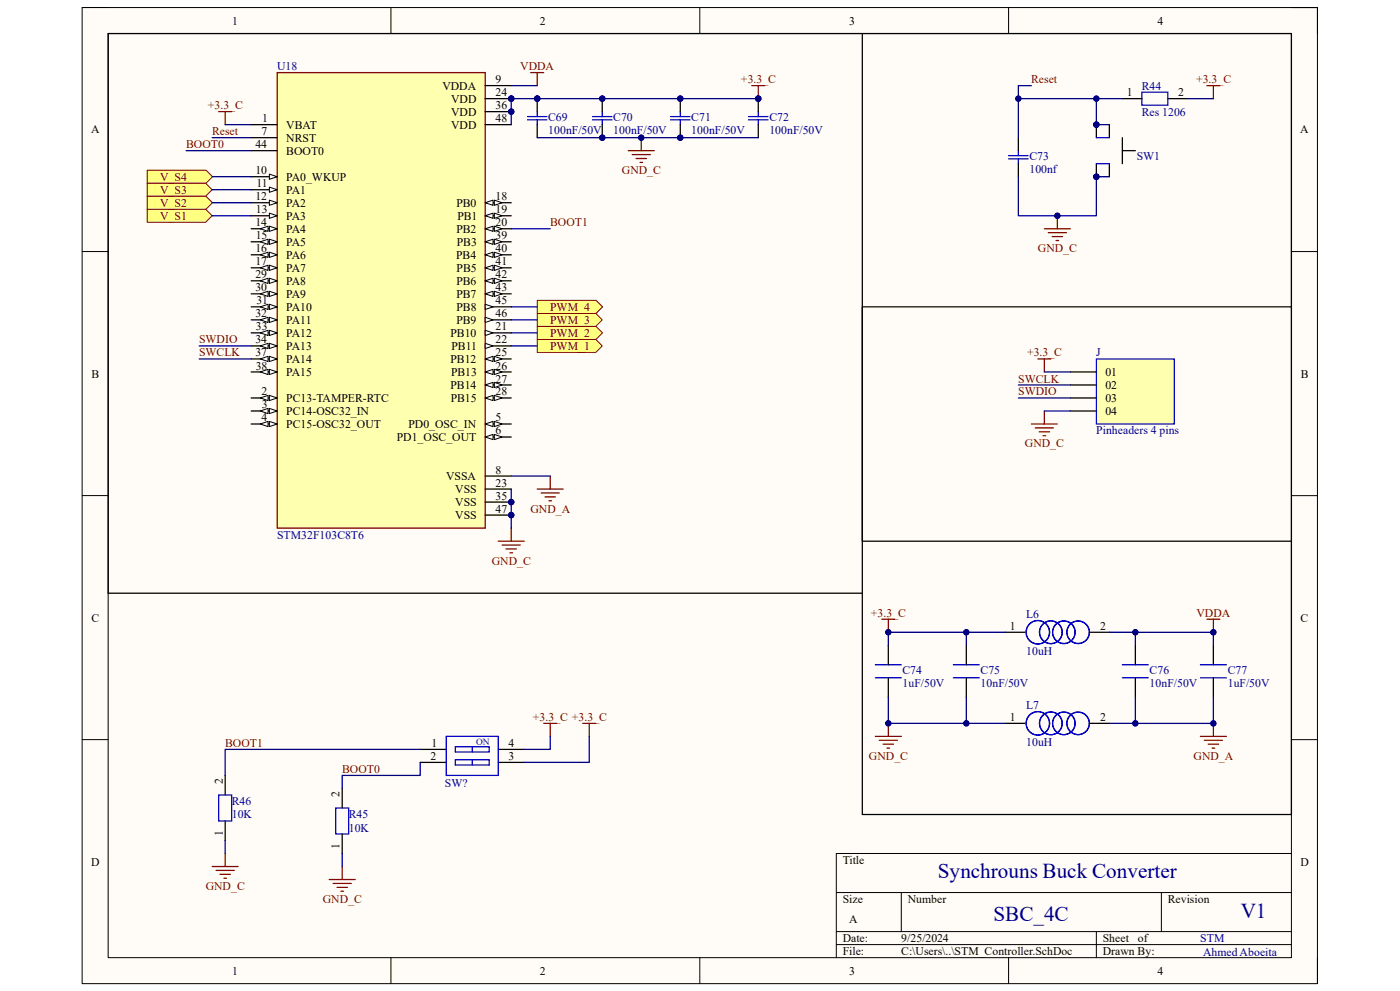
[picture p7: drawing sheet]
<svg xmlns="http://www.w3.org/2000/svg" width="420mm" height="297mm" viewBox="0 0 420 297" stroke-linecap="round" stroke-linejoin="round" font-family="sans-serif">
<defs><g id="words">
<g font-size="6.3" fill="#000080">
<text x="281.3" y="263">Synchrouns Buck Converter</text>
<text x="298.1" y="275.9">SBC_4C</text>
<text x="372.2" y="275.1">V1</text>
</g>
<g font-size="3.5">
<text x="69.6" y="7.4">1</text>
<text x="162" y="7.4">2</text>
<text x="254.8" y="7.4">3</text>
<text x="347.3" y="7.4">4</text>
<text x="132.7" y="26.8">VDDA</text>
<text x="148.7" y="24.9">9</text>
<text x="148.7" y="28.8">24</text>
<text x="338.1" y="28.8">1</text>
<text x="353.5" y="28.8">2</text>
<text x="135.3" y="30.8">VDD</text>
<text x="135.3" y="34.7">VDD</text>
<text x="148.7" y="32.7">36</text>
<text x="27.3" y="40">A</text>
<text x="78.4" y="40.5">7</text>
<text x="78.7" y="36.6">1</text>
<text x="85.9" y="38.6">VBAT</text>
<text x="135.3" y="38.6">VDD</text>
<text x="148.7" y="36.6">48</text>
<text x="390.1" y="40">A</text>
<text x="76.6" y="44.4">44</text>
<text x="85.9" y="42.5">NRST</text>
<text x="85.9" y="46.4">BOOT0</text>
<text x="76.6" y="52.2">10</text>
<text x="76.9" y="56.1">11</text>
<text x="85.9" y="54.1">PA0_WKUP</text>
<text x="85.9" y="58.1">PA1</text>
<text x="76.7" y="60">12</text>
<text x="76.8" y="63.9">13</text>
<text x="85.9" y="62">PA2</text>
<text x="85.9" y="65.9">PA3</text>
<text x="136.9" y="62">PB0</text>
<text x="137.2" y="65.9">PB1</text>
<text x="148.7" y="60">18</text>
<text x="148.7" y="63.9">19</text>
<text x="76.6" y="67.8">14</text>
<text x="76.8" y="71.7">15</text>
<text x="85.9" y="69.8">PA4</text>
<text x="136.9" y="69.8">PB2</text>
<text x="148.7" y="67.8">20</text>
<text x="148.7" y="71.7">39</text>
<text x="76.6" y="75.6">16</text>
<text x="85.9" y="73.7">PA5</text>
<text x="85.9" y="77.6">PA6</text>
<text x="136.9" y="77.6">PB4</text>
<text x="137" y="73.7">PB3</text>
<text x="148.7" y="75.6">40</text>
<text x="76.7" y="79.5">17</text>
<text x="76.7" y="83.4">29</text>
<text x="85.9" y="81.4">PA7</text>
<text x="137" y="81.4">PB5</text>
<text x="148.7" y="79.5">41</text>
<text x="148.7" y="83.4">42</text>
<text x="76.6" y="87.3">30</text>
<text x="85.9" y="85.4">PA8</text>
<text x="85.9" y="89.3">PA9</text>
<text x="136.9" y="85.4">PB6</text>
<text x="136.9" y="89.3">PB7</text>
<text x="148.7" y="87.3">43</text>
<text x="76.7" y="95.1">32</text>
<text x="76.9" y="91.2">31</text>
<text x="85.9" y="93.2">PA10</text>
<text x="136.9" y="93.2">PB8</text>
<text x="148.7" y="91.2">45</text>
<text x="148.7" y="95.1">46</text>
<text x="76.8" y="99">33</text>
<text x="85.9" y="97.1">PA11</text>
<text x="85.9" y="101">PA12</text>
<text x="135.1" y="101">PB10</text>
<text x="136.9" y="97.1">PB9</text>
<text x="148.7" y="99">21</text>
<text x="76.6" y="102.9">34</text>
<text x="76.7" y="106.8">37</text>
<text x="85.9" y="104.9">PA13</text>
<text x="135.4" y="104.9">PB11</text>
<text x="148.7" y="102.9">22</text>
<text x="148.7" y="106.8">25</text>
<text x="27.5" y="113.2">B</text>
<text x="76.7" y="110.7">38</text>
<text x="85.9" y="108.8">PA14</text>
<text x="85.9" y="112.7">PA15</text>
<text x="135.1" y="108.8">PB12</text>
<text x="135.3" y="112.7">PB13</text>
<text x="148.7" y="110.7">26</text>
<text x="331.6" y="112.7">01</text>
<text x="390.2" y="113.2">B</text>
<text x="78.4" y="118.5">2</text>
<text x="135.1" y="116.6">PB14</text>
<text x="148.7" y="114.6">27</text>
<text x="148.7" y="118.5">28</text>
<text x="331.6" y="116.6">02</text>
<text x="78.6" y="122.4">3</text>
<text x="85.9" y="120.5">PC13-TAMPER-RTC</text>
<text x="85.9" y="124.4">PC14-OSC32_IN</text>
<text x="135.2" y="120.5">PB15</text>
<text x="331.6" y="120.5">03</text>
<text x="331.6" y="124.4">04</text>
<text x="78.4" y="126.3">4</text>
<text x="85.9" y="128.3">PC15-OSC32_OUT</text>
<text x="122.5" y="128.3">PD0_OSC_IN</text>
<text x="148.7" y="126.3">5</text>
<text x="148.7" y="130.2">6</text>
<text x="119" y="132.2">PD1_OSC_OUT</text>
<text x="133.9" y="143.9">VSSA</text>
<text x="148.7" y="141.9">8</text>
<text x="136.6" y="147.8">VSS</text>
<text x="148.7" y="145.8">23</text>
<text x="148.7" y="149.7">35</text>
<text x="136.6" y="151.7">VSS</text>
<text x="136.6" y="155.6">VSS</text>
<text x="148.7" y="153.6">47</text>
<text x="27.4" y="186.3">C</text>
<text x="303" y="188.7">1</text>
<text x="330.1" y="188.7">2</text>
<text x="390.2" y="186.3">C</text>
<text x="303" y="216">1</text>
<text x="330.1" y="216">2</text>
<text x="129.1" y="227.8">2</text>
<text x="129.4" y="223.9">1</text>
<text x="152.6" y="227.8">3</text>
<text x="152.6" y="223.9">4</text>
<text x="66.8" y="235.1" transform="rotate(-90 66.8 235.1)">2</text>
<text x="101.9" y="239" transform="rotate(-90 101.9 239)">2</text>
<text x="66.8" y="250.5" transform="rotate(-90 66.8 250.5)">1</text>
<text x="101.9" y="254.4" transform="rotate(-90 101.9 254.4)">1</text>
<text x="27.3" y="259.5">D</text>
<text x="252.8" y="259">Title</text>
<text x="390.1" y="259.5">D</text>
<text x="252.8" y="270.6">Size</text>
<text x="272.3" y="270.6">Number</text>
<text x="350.4" y="270.6">Revision</text>
<text x="254.8" y="276.5">A</text>
<text x="252.8" y="282.4">Date:</text>
<text x="252.8" y="286.3">File:</text>
<text x="270.4" y="286.3">C:\Users\..\STM_Controller.SchDoc</text>
<text x="270.4" y="282.4">9/25/2024</text>
<text x="330.8" y="286.3">Drawn By:</text>
<text x="330.8" y="282.4">Sheet</text>
<text x="341.3" y="282.4">of</text>
<text x="69.6" y="292.1">1</text>
<text x="162" y="292.1">2</text>
<text x="254.8" y="292.1">3</text>
<text x="347.3" y="292.1">4</text>
</g>
<g font-size="3.5" fill="#000080">
<text x="83.1" y="21">U18</text>
<text x="342.6" y="26.8">R44</text>
<text x="342.6" y="34.7">Res 1206</text>
<text x="164.5" y="36.2">C69</text>
<text x="164.5" y="40.1">100nF/50V</text>
<text x="184" y="36.2">C70</text>
<text x="184" y="40.1">100nF/50V</text>
<text x="207.4" y="36.2">C71</text>
<text x="207.4" y="40.1">100nF/50V</text>
<text x="230.8" y="36.2">C72</text>
<text x="230.8" y="40.1">100nF/50V</text>
<text x="308.8" y="47.9">C73</text>
<text x="341" y="47.9">SW1</text>
<text x="308.8" y="51.8">100nf</text>
<text x="328.9" y="106.8">J</text>
<text x="328.9" y="130.2">Pinheaders 4 pins</text>
<text x="83.1" y="161.4">STM32F103C8T6</text>
<text x="307.8" y="185.2">L6</text>
<text x="307.8" y="196.2">10uH</text>
<text x="270.8" y="202">C74</text>
<text x="294.2" y="202">C75</text>
<text x="344.9" y="202">C76</text>
<text x="368.3" y="202">C77</text>
<text x="270.8" y="205.9">1uF/50V</text>
<text x="294.2" y="205.9">10nF/50V</text>
<text x="344.9" y="205.9">10nF/50V</text>
<text x="368.3" y="205.9">1uF/50V</text>
<text x="307.8" y="212.5">L7</text>
<text x="307.8" y="223.5">10uH</text>
<text x="133.5" y="235.9">SW?</text>
<text x="69.5" y="241.4">R46</text>
<text x="69.5" y="245.3">10K</text>
<text x="104.6" y="245.3">R45</text>
<text x="104.6" y="249.2">10K</text>
<text x="360.1" y="282.4">STM</text>
<text x="360.9" y="286.6">Ahmed Aboeita</text>
</g>
<g font-size="3.5" fill="#800000">
<text x="156.1" y="21">VDDA</text>
<text x="222.3" y="24.9">+3.3_C</text>
<text x="309.4" y="24.9">Reset</text>
<text x="358.8" y="24.9">+3.3_C</text>
<text x="62.4" y="32.7">+3.3_C</text>
<text x="63.6" y="40.5">Reset</text>
<text x="55.8" y="44.4">BOOT0</text>
<text x="186.6" y="52.2">GND_C</text>
<text x="48" y="58.1">V_S3</text>
<text x="48" y="54.1">V_S4</text>
<text x="48" y="65.9">V_S1</text>
<text x="48" y="62">V_S2</text>
<text x="165.1" y="67.8">BOOT1</text>
<text x="311.4" y="75.6">GND_C</text>
<text x="165.1" y="93.2">PWM_4</text>
<text x="165.1" y="101">PWM_2</text>
<text x="165.1" y="97.1">PWM_3</text>
<text x="59.7" y="102.9">SWDIO</text>
<text x="59.7" y="106.8">SWCLK</text>
<text x="165.1" y="104.9">PWM_1</text>
<text x="308.1" y="106.8">+3.3_C</text>
<text x="305.5" y="118.5">SWDIO</text>
<text x="305.5" y="114.6">SWCLK</text>
<text x="307.5" y="134.1">GND_C</text>
<text x="159.1" y="153.6">GND_A</text>
<text x="147.5" y="169.2">GND_C</text>
<text x="261.3" y="184.8">+3.3_C</text>
<text x="358.9" y="184.8">VDDA</text>
<text x="159.9" y="216">+3.3_C +3.3_C</text>
<text x="67.6" y="223.9">BOOT1</text>
<text x="260.7" y="227.8">GND_C</text>
<text x="358.1" y="227.8">GND_A</text>
<text x="102.7" y="231.6">BOOT0</text>
<text x="61.7" y="266.7">GND_C</text>
<text x="96.9" y="270.6">GND_C</text>
</g>
<text font-size="2.8" fill="#0000bf" x="142.8" y="223.2">ON</text>
</g></defs>
<path d="M24.6 2.3h370.6v292.5h-370.6z" fill-rule="evenodd" fill="#fffcf8"/>
<path d="M24.6 2.3h370.6v292.5h-370.6z" fill="none" stroke="#000" stroke-width=".3"/>
<path d="M32.4 10.1h355v276.9h-355z" fill-rule="evenodd" fill="#fffcf8"/>
<g fill="none" stroke="#000" stroke-width=".3">
<path d="M24.6 2.3h7.8M32.4 10.1h355v276.9h-355zM117.3 2.3v7.8M209.9 2.3v7.8M302.6 2.3v7.8M387.4 2.3h7.8v7.8M24.6 75.4h7.8M387.4 75.4h7.8M24.6 148.5h7.8M387.4 148.5h7.8M24.6 221.7h7.8M387.4 221.7h7.8"/>
<path d="M387.4 255.8h-136.5v31.2M250.9 267.5h136.5M250.9 279.2h136.5M270.4 267.5v11.7M328.9 279.2v7.8M348.4 267.5v11.7M117.3 287v7.8M209.9 287v7.8M250.9 283.1h136.5M302.6 287v7.8M395.2 287v7.8"/>
</g>
<circle cx="153.4" cy="29.6" r=".78" fill="#000080"/>
<circle cx="153.4" cy="29.6" r=".78" fill="none" stroke="#000080" stroke-width=".3"/>
<circle cx="153.4" cy="33.5" r=".78" fill="#000080"/>
<circle cx="153.4" cy="33.5" r=".78" fill="none" stroke="#000080" stroke-width=".3"/>
<circle cx="153.4" cy="150.5" r=".78" fill="#000080"/>
<circle cx="153.4" cy="150.5" r=".78" fill="none" stroke="#000080" stroke-width=".3"/>
<circle cx="153.4" cy="154.4" r=".78" fill="#000080"/>
<circle cx="153.4" cy="154.4" r=".78" fill="none" stroke="#000080" stroke-width=".3"/>
<path d="M83.2 21.8h62.4v136.5h-62.4z" fill-rule="evenodd" fill="#ffffb0"/>
<path d="M83.2 21.8h62.4v136.5h-62.4z" fill="none" stroke="#800000" stroke-width=".38"/>
<path d="M75.3 37.4h7.9M75.3 41.3h7.9M75.3 45.2h7.9M75.3 53h7.9" fill="none" stroke="#000" stroke-width=".38"/>
<path d="M80.8 52.2l2.4 .8-2.4 .7z" fill="#f8fcff"/>
<path d="M80.8 52.2l2.4 .8-2.4 .7z" fill="none" stroke="#000" stroke-width=".3"/>
<path d="M75.3 56.9h7.9" fill="none" stroke="#000" stroke-width=".38"/>
<path d="M80.8 56.1l2.4 .8-2.4 .7z" fill="#f8fcff"/>
<path d="M80.8 56.1l2.4 .8-2.4 .7z" fill="none" stroke="#000" stroke-width=".3"/>
<path d="M75.3 60.8h7.9" fill="none" stroke="#000" stroke-width=".38"/>
<path d="M80.8 60l2.4 .8-2.4 .7z" fill="#f8fcff"/>
<path d="M80.8 60l2.4 .8-2.4 .7z" fill="none" stroke="#000" stroke-width=".3"/>
<path d="M75.3 64.7h7.9" fill="none" stroke="#000" stroke-width=".38"/>
<path d="M80.8 63.9l2.4 .8-2.4 .7z" fill="#f8fcff"/>
<path d="M80.8 63.9l2.4 .8-2.4 .7z" fill="none" stroke="#000" stroke-width=".3"/>
<path d="M75.3 68.6h7.9" fill="none" stroke="#000" stroke-width=".38"/>
<path d="M80.8 67.8l2.4 .8-2.4 .7z" fill="#f8fcff"/>
<path d="M80.8 67.8l2.4 .8-2.4 .7z" fill="none" stroke="#000" stroke-width=".3"/>
<path d="M78.1 68.6l2.3-.8v1.5z" fill="#f8fcff"/>
<path d="M78.1 68.6l2.3-.8v1.5z" fill="none" stroke="#000" stroke-width=".3"/>
<path d="M75.3 72.5h7.9" fill="none" stroke="#000" stroke-width=".38"/>
<path d="M80.8 71.7l2.4 .8-2.4 .7z" fill="#f8fcff"/>
<path d="M80.8 71.7l2.4 .8-2.4 .7z" fill="none" stroke="#000" stroke-width=".3"/>
<path d="M78.1 72.5l2.3-.8v1.5z" fill="#f8fcff"/>
<path d="M78.1 72.5l2.3-.8v1.5z" fill="none" stroke="#000" stroke-width=".3"/>
<path d="M75.3 76.4h7.9" fill="none" stroke="#000" stroke-width=".38"/>
<path d="M80.8 75.6l2.4 .8-2.4 .7z" fill="#f8fcff"/>
<path d="M80.8 75.6l2.4 .8-2.4 .7z" fill="none" stroke="#000" stroke-width=".3"/>
<path d="M78.1 76.4l2.3-.8v1.5z" fill="#f8fcff"/>
<path d="M78.1 76.4l2.3-.8v1.5z" fill="none" stroke="#000" stroke-width=".3"/>
<path d="M75.3 80.3h7.9" fill="none" stroke="#000" stroke-width=".38"/>
<path d="M80.8 79.5l2.4 .8-2.4 .7z" fill="#f8fcff"/>
<path d="M80.8 79.5l2.4 .8-2.4 .7z" fill="none" stroke="#000" stroke-width=".3"/>
<path d="M78.1 80.3l2.3-.8v1.5z" fill="#f8fcff"/>
<path d="M78.1 80.3l2.3-.8v1.5z" fill="none" stroke="#000" stroke-width=".3"/>
<path d="M75.3 84.2h7.9" fill="none" stroke="#000" stroke-width=".38"/>
<path d="M80.8 83.4l2.4 .8-2.4 .7z" fill="#f8fcff"/>
<path d="M80.8 83.4l2.4 .8-2.4 .7z" fill="none" stroke="#000" stroke-width=".3"/>
<path d="M78.1 84.2l2.3-.8v1.5z" fill="#f8fcff"/>
<path d="M78.1 84.2l2.3-.8v1.5z" fill="none" stroke="#000" stroke-width=".3"/>
<path d="M75.3 88.1h7.9" fill="none" stroke="#000" stroke-width=".38"/>
<path d="M80.8 87.3l2.4 .8-2.4 .7z" fill="#f8fcff"/>
<path d="M80.8 87.3l2.4 .8-2.4 .7z" fill="none" stroke="#000" stroke-width=".3"/>
<path d="M78.1 88.1l2.3-.8v1.5z" fill="#f8fcff"/>
<path d="M78.1 88.1l2.3-.8v1.5z" fill="none" stroke="#000" stroke-width=".3"/>
<path d="M75.3 92h7.9" fill="none" stroke="#000" stroke-width=".38"/>
<path d="M80.8 91.2l2.4 .8-2.4 .8z" fill="#f8fcff"/>
<path d="M80.8 91.2l2.4 .8-2.4 .8z" fill="none" stroke="#000" stroke-width=".3"/>
<path d="M78.1 92l2.3-.8v1.6z" fill="#f8fcff"/>
<path d="M78.1 92l2.3-.8v1.6z" fill="none" stroke="#000" stroke-width=".3"/>
<path d="M75.3 95.9h7.9" fill="none" stroke="#000" stroke-width=".38"/>
<path d="M80.8 95.1l2.4 .8-2.4 .8z" fill="#f8fcff"/>
<path d="M80.8 95.1l2.4 .8-2.4 .8z" fill="none" stroke="#000" stroke-width=".3"/>
<path d="M78.1 95.9l2.3-.8v1.6z" fill="#f8fcff"/>
<path d="M78.1 95.9l2.3-.8v1.6z" fill="none" stroke="#000" stroke-width=".3"/>
<path d="M75.3 99.8h7.9" fill="none" stroke="#000" stroke-width=".38"/>
<path d="M80.8 99l2.4 .8-2.4 .8z" fill="#f8fcff"/>
<path d="M80.8 99l2.4 .8-2.4 .8z" fill="none" stroke="#000" stroke-width=".3"/>
<path d="M78.1 99.8l2.3-.8v1.6z" fill="#f8fcff"/>
<path d="M78.1 99.8l2.3-.8v1.6z" fill="none" stroke="#000" stroke-width=".3"/>
<path d="M75.3 103.7h7.9" fill="none" stroke="#000" stroke-width=".38"/>
<path d="M80.8 102.9l2.4 .8-2.4 .8z" fill="#f8fcff"/>
<path d="M80.8 102.9l2.4 .8-2.4 .8z" fill="none" stroke="#000" stroke-width=".3"/>
<path d="M78.1 103.7l2.3-.8v1.6z" fill="#f8fcff"/>
<path d="M78.1 103.7l2.3-.8v1.6z" fill="none" stroke="#000" stroke-width=".3"/>
<path d="M75.3 107.6h7.9" fill="none" stroke="#000" stroke-width=".38"/>
<path d="M80.8 106.8l2.4 .8-2.4 .8z" fill="#f8fcff"/>
<path d="M80.8 106.8l2.4 .8-2.4 .8z" fill="none" stroke="#000" stroke-width=".3"/>
<path d="M78.1 107.6l2.3-.8v1.6z" fill="#f8fcff"/>
<path d="M78.1 107.6l2.3-.8v1.6z" fill="none" stroke="#000" stroke-width=".3"/>
<path d="M75.3 111.5h7.9" fill="none" stroke="#000" stroke-width=".38"/>
<path d="M80.8 110.7l2.4 .8-2.4 .8z" fill="#f8fcff"/>
<path d="M80.8 110.7l2.4 .8-2.4 .8z" fill="none" stroke="#000" stroke-width=".3"/>
<path d="M78.1 111.5l2.3-.8v1.6z" fill="#f8fcff"/>
<path d="M78.1 111.5l2.3-.8v1.6z" fill="none" stroke="#000" stroke-width=".3"/>
<path d="M75.3 119.3h7.9" fill="none" stroke="#000" stroke-width=".38"/>
<path d="M80.8 118.5l2.4 .8-2.4 .8z" fill="#f8fcff"/>
<path d="M80.8 118.5l2.4 .8-2.4 .8z" fill="none" stroke="#000" stroke-width=".3"/>
<path d="M78.1 119.3l2.3-.8v1.6z" fill="#f8fcff"/>
<path d="M78.1 119.3l2.3-.8v1.6z" fill="none" stroke="#000" stroke-width=".3"/>
<path d="M75.3 123.2h7.9" fill="none" stroke="#000" stroke-width=".38"/>
<path d="M80.8 122.4l2.4 .8-2.4 .8z" fill="#f8fcff"/>
<path d="M80.8 122.4l2.4 .8-2.4 .8z" fill="none" stroke="#000" stroke-width=".3"/>
<path d="M78.1 123.2l2.3-.8v1.6z" fill="#f8fcff"/>
<path d="M78.1 123.2l2.3-.8v1.6z" fill="none" stroke="#000" stroke-width=".3"/>
<path d="M75.3 127.1h7.9" fill="none" stroke="#000" stroke-width=".38"/>
<path d="M80.8 126.3l2.4 .8-2.4 .8z" fill="#f8fcff"/>
<path d="M80.8 126.3l2.4 .8-2.4 .8z" fill="none" stroke="#000" stroke-width=".3"/>
<path d="M78.1 127.1l2.3-.8v1.6z" fill="#f8fcff"/>
<path d="M78.1 127.1l2.3-.8v1.6z" fill="none" stroke="#000" stroke-width=".3"/>
<path d="M145.6 25.7h7.8M145.6 29.6h7.8" fill="none" stroke="#000" stroke-width=".38"/>
<circle cx="153.4" cy="29.6" r=".78" fill="#000080"/>
<circle cx="153.4" cy="29.6" r=".78" fill="none" stroke="#000080" stroke-width=".3"/>
<path d="M145.6 33.5h7.8" fill="none" stroke="#000" stroke-width=".38"/>
<circle cx="153.4" cy="33.5" r=".78" fill="#000080"/>
<circle cx="153.4" cy="33.5" r=".78" fill="none" stroke="#000080" stroke-width=".3"/>
<path d="M145.6 37.4h7.8M145.6 60.8h7.8" fill="none" stroke="#000" stroke-width=".38"/>
<path d="M145.6 60.8l2.3-.8v1.5z" fill="#f8fcff"/>
<path d="M145.6 60.8l2.3-.8v1.5z" fill="none" stroke="#000" stroke-width=".3"/>
<path d="M148.3 60l2.3 .8-2.3 .7z" fill="#f8fcff"/>
<path d="M148.3 60l2.3 .8-2.3 .7z" fill="none" stroke="#000" stroke-width=".3"/>
<path d="M145.6 64.7h7.8" fill="none" stroke="#000" stroke-width=".38"/>
<path d="M145.6 64.7l2.3-.8v1.5z" fill="#f8fcff"/>
<path d="M145.6 64.7l2.3-.8v1.5z" fill="none" stroke="#000" stroke-width=".3"/>
<path d="M148.3 63.9l2.3 .8-2.3 .7z" fill="#f8fcff"/>
<path d="M148.3 63.9l2.3 .8-2.3 .7z" fill="none" stroke="#000" stroke-width=".3"/>
<path d="M145.6 68.6h7.8" fill="none" stroke="#000" stroke-width=".38"/>
<path d="M145.6 68.6l2.3-.8v1.5z" fill="#f8fcff"/>
<path d="M145.6 68.6l2.3-.8v1.5z" fill="none" stroke="#000" stroke-width=".3"/>
<path d="M148.3 67.8l2.3 .8-2.3 .7z" fill="#f8fcff"/>
<path d="M148.3 67.8l2.3 .8-2.3 .7z" fill="none" stroke="#000" stroke-width=".3"/>
<path d="M145.6 72.5h7.8" fill="none" stroke="#000" stroke-width=".38"/>
<path d="M145.6 72.5l2.3-.8v1.5z" fill="#f8fcff"/>
<path d="M145.6 72.5l2.3-.8v1.5z" fill="none" stroke="#000" stroke-width=".3"/>
<path d="M148.3 71.7l2.3 .8-2.3 .7z" fill="#f8fcff"/>
<path d="M148.3 71.7l2.3 .8-2.3 .7z" fill="none" stroke="#000" stroke-width=".3"/>
<path d="M145.6 76.4h7.8" fill="none" stroke="#000" stroke-width=".38"/>
<path d="M145.6 76.4l2.3-.8v1.5z" fill="#f8fcff"/>
<path d="M145.6 76.4l2.3-.8v1.5z" fill="none" stroke="#000" stroke-width=".3"/>
<path d="M148.3 75.6l2.3 .8-2.3 .7z" fill="#f8fcff"/>
<path d="M148.3 75.6l2.3 .8-2.3 .7z" fill="none" stroke="#000" stroke-width=".3"/>
<path d="M145.6 80.3h7.8" fill="none" stroke="#000" stroke-width=".38"/>
<path d="M145.6 80.3l2.3-.8v1.5z" fill="#f8fcff"/>
<path d="M145.6 80.3l2.3-.8v1.5z" fill="none" stroke="#000" stroke-width=".3"/>
<path d="M148.3 79.5l2.3 .8-2.3 .7z" fill="#f8fcff"/>
<path d="M148.3 79.5l2.3 .8-2.3 .7z" fill="none" stroke="#000" stroke-width=".3"/>
<path d="M145.6 84.2h7.8" fill="none" stroke="#000" stroke-width=".38"/>
<path d="M145.6 84.2l2.3-.8v1.5z" fill="#f8fcff"/>
<path d="M145.6 84.2l2.3-.8v1.5z" fill="none" stroke="#000" stroke-width=".3"/>
<path d="M148.3 83.4l2.3 .8-2.3 .7z" fill="#f8fcff"/>
<path d="M148.3 83.4l2.3 .8-2.3 .7z" fill="none" stroke="#000" stroke-width=".3"/>
<path d="M145.6 88.1h7.8" fill="none" stroke="#000" stroke-width=".38"/>
<path d="M145.6 88.1l2.3-.8v1.5z" fill="#f8fcff"/>
<path d="M145.6 88.1l2.3-.8v1.5z" fill="none" stroke="#000" stroke-width=".3"/>
<path d="M148.3 87.3l2.3 .8-2.3 .7z" fill="#f8fcff"/>
<path d="M148.3 87.3l2.3 .8-2.3 .7z" fill="none" stroke="#000" stroke-width=".3"/>
<path d="M145.6 92h7.8" fill="none" stroke="#000" stroke-width=".38"/>
<path d="M145.6 91.2l2.3 .8-2.3 .8z" fill="#f8fcff"/>
<path d="M145.6 91.2l2.3 .8-2.3 .8z" fill="none" stroke="#000" stroke-width=".3"/>
<path d="M145.6 95.9h7.8" fill="none" stroke="#000" stroke-width=".38"/>
<path d="M145.6 95.1l2.3 .8-2.3 .8z" fill="#f8fcff"/>
<path d="M145.6 95.1l2.3 .8-2.3 .8z" fill="none" stroke="#000" stroke-width=".3"/>
<path d="M145.6 99.8h7.8" fill="none" stroke="#000" stroke-width=".38"/>
<path d="M145.6 99l2.3 .8-2.3 .8z" fill="#f8fcff"/>
<path d="M145.6 99l2.3 .8-2.3 .8z" fill="none" stroke="#000" stroke-width=".3"/>
<path d="M145.6 103.7h7.8" fill="none" stroke="#000" stroke-width=".38"/>
<path d="M145.6 102.9l2.3 .8-2.3 .8z" fill="#f8fcff"/>
<path d="M145.6 102.9l2.3 .8-2.3 .8z" fill="none" stroke="#000" stroke-width=".3"/>
<path d="M145.6 107.6h7.8" fill="none" stroke="#000" stroke-width=".38"/>
<path d="M145.6 107.6l2.3-.8v1.6z" fill="#f8fcff"/>
<path d="M145.6 107.6l2.3-.8v1.6z" fill="none" stroke="#000" stroke-width=".3"/>
<path d="M148.3 106.8l2.3 .8-2.3 .8z" fill="#f8fcff"/>
<path d="M148.3 106.8l2.3 .8-2.3 .8z" fill="none" stroke="#000" stroke-width=".3"/>
<path d="M145.6 111.5h7.8" fill="none" stroke="#000" stroke-width=".38"/>
<path d="M145.6 111.5l2.3-.8v1.6z" fill="#f8fcff"/>
<path d="M145.6 111.5l2.3-.8v1.6z" fill="none" stroke="#000" stroke-width=".3"/>
<path d="M148.3 110.7l2.3 .8-2.3 .8z" fill="#f8fcff"/>
<path d="M148.3 110.7l2.3 .8-2.3 .8z" fill="none" stroke="#000" stroke-width=".3"/>
<path d="M145.6 115.4h7.8" fill="none" stroke="#000" stroke-width=".38"/>
<path d="M145.6 115.4l2.3-.8v1.6z" fill="#f8fcff"/>
<path d="M145.6 115.4l2.3-.8v1.6z" fill="none" stroke="#000" stroke-width=".3"/>
<path d="M148.3 114.6l2.3 .8-2.3 .8z" fill="#f8fcff"/>
<path d="M148.3 114.6l2.3 .8-2.3 .8z" fill="none" stroke="#000" stroke-width=".3"/>
<path d="M145.6 119.3h7.8" fill="none" stroke="#000" stroke-width=".38"/>
<path d="M145.6 119.3l2.3-.8v1.6z" fill="#f8fcff"/>
<path d="M145.6 119.3l2.3-.8v1.6z" fill="none" stroke="#000" stroke-width=".3"/>
<path d="M148.3 118.5l2.3 .8-2.3 .8z" fill="#f8fcff"/>
<path d="M148.3 118.5l2.3 .8-2.3 .8z" fill="none" stroke="#000" stroke-width=".3"/>
<path d="M145.6 127.1h7.8" fill="none" stroke="#000" stroke-width=".38"/>
<path d="M145.6 127.1l2.3-.8v1.6z" fill="#f8fcff"/>
<path d="M145.6 127.1l2.3-.8v1.6z" fill="none" stroke="#000" stroke-width=".3"/>
<path d="M148.3 126.3l2.3 .8-2.3 .8z" fill="#f8fcff"/>
<path d="M148.3 126.3l2.3 .8-2.3 .8z" fill="none" stroke="#000" stroke-width=".3"/>
<path d="M145.6 131h7.8" fill="none" stroke="#000" stroke-width=".38"/>
<path d="M145.6 131l2.3-.8v1.6z" fill="#f8fcff"/>
<path d="M145.6 131l2.3-.8v1.6z" fill="none" stroke="#000" stroke-width=".3"/>
<path d="M148.3 130.2l2.3 .8-2.3 .8z" fill="#f8fcff"/>
<path d="M148.3 130.2l2.3 .8-2.3 .8z" fill="none" stroke="#000" stroke-width=".3"/>
<path d="M145.6 142.7h7.8M145.6 146.6h7.8M145.6 150.5h7.8" fill="none" stroke="#000" stroke-width=".38"/>
<circle cx="153.4" cy="150.5" r=".78" fill="#000080"/>
<circle cx="153.4" cy="150.5" r=".78" fill="none" stroke="#000080" stroke-width=".3"/>
<path d="M145.6 154.4h7.8" fill="none" stroke="#000" stroke-width=".38"/>
<circle cx="153.4" cy="154.4" r=".78" fill="#000080"/>
<circle cx="153.4" cy="154.4" r=".78" fill="none" stroke="#000080" stroke-width=".3"/>
<path d="M225.5 25.7h3.9M227.5 25.7v3.9M153.4 158.3v3.9M149.5 162.2h7.8M150.6 163.4h5.5M151.8 164.5h3.1M153 165.7h.8" fill="none" stroke="#800000" stroke-width=".38"/>
<circle cx="227.5" cy="29.6" r=".78" fill="#000080"/>
<circle cx="227.5" cy="29.6" r=".78" fill="none" stroke="#000080" stroke-width=".3"/>
<circle cx="161.2" cy="29.6" r=".78" fill="#000080"/>
<circle cx="161.2" cy="29.6" r=".78" fill="none" stroke="#000080" stroke-width=".3"/>
<path d="M158.2 35.9h5.9M158.2 34.9h5.9M161.2 33.5v1.4M161.2 35.9v1.5" fill="none" stroke="#00f" stroke-width=".38"/>
<path d="M161.2 29.6v3.9" fill="none" stroke="#000" stroke-width=".38"/>
<circle cx="161.2" cy="29.6" r=".78" fill="#000080"/>
<circle cx="161.2" cy="29.6" r=".78" fill="none" stroke="#000080" stroke-width=".3"/>
<path d="M161.2 37.4v3.9" fill="none" stroke="#000" stroke-width=".38"/>
<circle cx="180.7" cy="29.6" r=".78" fill="#000080"/>
<circle cx="180.7" cy="29.6" r=".78" fill="none" stroke="#000080" stroke-width=".3"/>
<circle cx="180.7" cy="41.3" r=".78" fill="#000080"/>
<circle cx="180.7" cy="41.3" r=".78" fill="none" stroke="#000080" stroke-width=".3"/>
<path d="M177.7 35.9h5.9M177.7 34.9h5.9M180.7 33.5v1.4M180.7 35.9v1.5" fill="none" stroke="#00f" stroke-width=".38"/>
<path d="M180.7 29.6v3.9" fill="none" stroke="#000" stroke-width=".38"/>
<circle cx="180.7" cy="29.6" r=".78" fill="#000080"/>
<circle cx="180.7" cy="29.6" r=".78" fill="none" stroke="#000080" stroke-width=".3"/>
<path d="M180.7 37.4v3.9" fill="none" stroke="#000" stroke-width=".38"/>
<circle cx="180.7" cy="41.3" r=".78" fill="#000080"/>
<circle cx="180.7" cy="41.3" r=".78" fill="none" stroke="#000080" stroke-width=".3"/>
<circle cx="204.1" cy="29.6" r=".78" fill="#000080"/>
<circle cx="204.1" cy="29.6" r=".78" fill="none" stroke="#000080" stroke-width=".3"/>
<circle cx="204.1" cy="41.3" r=".78" fill="#000080"/>
<circle cx="204.1" cy="41.3" r=".78" fill="none" stroke="#000080" stroke-width=".3"/>
<path d="M201.1 35.9h5.9M201.1 34.9h5.9M204.1 33.5v1.4M204.1 35.9v1.5" fill="none" stroke="#00f" stroke-width=".38"/>
<path d="M204.1 29.6v3.9" fill="none" stroke="#000" stroke-width=".38"/>
<circle cx="204.1" cy="29.6" r=".78" fill="#000080"/>
<circle cx="204.1" cy="29.6" r=".78" fill="none" stroke="#000080" stroke-width=".3"/>
<path d="M204.1 37.4v3.9" fill="none" stroke="#000" stroke-width=".38"/>
<circle cx="204.1" cy="41.3" r=".78" fill="#000080"/>
<circle cx="204.1" cy="41.3" r=".78" fill="none" stroke="#000080" stroke-width=".3"/>
<circle cx="227.5" cy="29.6" r=".78" fill="#000080"/>
<circle cx="227.5" cy="29.6" r=".78" fill="none" stroke="#000080" stroke-width=".3"/>
<path d="M224.6 35.9h5.8M224.6 34.9h5.8M227.5 33.5v1.4M227.5 35.9v1.5" fill="none" stroke="#00f" stroke-width=".38"/>
<path d="M227.5 29.6v3.9" fill="none" stroke="#000" stroke-width=".38"/>
<circle cx="227.5" cy="29.6" r=".78" fill="#000080"/>
<circle cx="227.5" cy="29.6" r=".78" fill="none" stroke="#000080" stroke-width=".3"/>
<path d="M227.5 37.4v3.9" fill="none" stroke="#000" stroke-width=".38"/>
<path d="M188.5 45.2h7.8M189.6 46.3h5.5M190.8 47.5h3.1M192 48.7h.8M192.4 41.3v3.9" fill="none" stroke="#800000" stroke-width=".38"/>
<circle cx="192.4" cy="41.3" r=".78" fill="#000080"/>
<circle cx="192.4" cy="41.3" r=".78" fill="none" stroke="#000080" stroke-width=".3"/>
<path d="M65.6 33.5h3.9M67.5 33.5v3.9" fill="none" stroke="#800000" stroke-width=".38"/>
<circle cx="328.9" cy="37.4" r=".78" fill="#000080"/>
<circle cx="328.9" cy="37.4" r=".78" fill="none" stroke="#000080" stroke-width=".3"/>
<circle cx="328.9" cy="53" r=".78" fill="#000080"/>
<circle cx="328.9" cy="53" r=".78" fill="none" stroke="#000080" stroke-width=".3"/>
<path d="M328.9 37.4v3.9M332.8 37.4v3.9M332.8 49.1v3.9M336.7 41.3v7.8M336.7 45.2h3.9" fill="none" stroke="#000" stroke-width=".38"/>
<circle cx="328.9" cy="37.4" r=".78" fill="#000080"/>
<circle cx="328.9" cy="37.4" r=".78" fill="none" stroke="#000080" stroke-width=".3"/>
<path d="M328.9 49.1v3.9" fill="none" stroke="#000" stroke-width=".38"/>
<circle cx="328.9" cy="53" r=".78" fill="#000080"/>
<circle cx="328.9" cy="53" r=".78" fill="none" stroke="#000080" stroke-width=".3"/>
<path d="M302.6 47.6h5.8M302.6 46.6h5.8M305.5 45.2v1.4M305.5 47.6v1.5M328.9 49.1h3.9M328.9 41.3h3.9" fill="none" stroke="#00f" stroke-width=".38"/>
<path d="M305.5 41.3v3.9M305.5 49.1v3.9" fill="none" stroke="#000" stroke-width=".38"/>
<path d="M313.3 68.6h7.8M314.5 69.7h5.4M315.6 70.9h3.2M316.8 72.1h.8M317.2 64.7v3.9" fill="none" stroke="#800000" stroke-width=".38"/>
<circle cx="317.2" cy="64.7" r=".78" fill="#000080"/>
<circle cx="317.2" cy="64.7" r=".78" fill="none" stroke="#000080" stroke-width=".3"/>
<path d="M342.6 27.6h7.8v3.9h-7.8z" fill="none" stroke="#00f" stroke-width=".38"/>
<path d="M336.7 29.6h5.9M350.4 29.6h5.8" fill="none" stroke="#000" stroke-width=".38"/>
<path d="M362.1 25.7h3.9M364 25.7v3.9" fill="none" stroke="#800000" stroke-width=".38"/>
<path d="M328.9 107.6h23.4v19.5h-23.4z" fill-rule="evenodd" fill="#ffffb0"/>
<g fill="none" stroke="#00f" stroke-width=".38">
<path d="M328.9 107.6h23.4v19.5h-23.4zM262.6 199.2h7.8M286 199.2h7.8M336.7 199.2h7.8M360.1 199.2h7.8M262.6 203.1h7.8M286 203.1h7.8M336.7 203.1h7.8M360.1 203.2h7.8"/>
<circle cx="311.3" cy="189.5" r="3.5"/>
<circle cx="315.2" cy="189.5" r="3.4"/>
<circle cx="315.3" cy="189.5" r="3.4"/>
<circle cx="319.1" cy="189.5" r="3.4"/>
<circle cx="323.4" cy="189.5" r="3.4"/>
<circle cx="311.3" cy="216.8" r="3.5"/>
<circle cx="315.2" cy="216.8" r="3.4"/>
<circle cx="315.3" cy="216.8" r="3.4"/>
<circle cx="319.1" cy="216.8" r="3.4"/>
<circle cx="323.4" cy="216.8" r="3.4"/>
</g>
<g fill="none" stroke="#000" stroke-width=".38">
<path d="M321.1 111.5h7.8M321.1 115.4h7.8M321.1 119.3h7.8M321.1 123.2h7.8M266.5 193.4v5.8M289.9 193.4v5.8M301.6 189.5h5.8M327 189.5h5.8M340.6 193.4v5.8M364 193.4v5.8M266.5 203.1v5.9M289.9 203.1v5.9"/>
<path d="M301.6 216.8h5.8M327 216.8h5.8M340.6 203.1v5.9M364 203.2v5.8"/>
</g>
<path d="M311.3 107.6h3.9M313.3 107.6v3.9M309.4 127.1h7.8M310.6 128.2h5.4M311.7 129.4h3.2M312.9 130.6h.8M313.3 123.2v3.9M266.5 216.8v3.9M262.6 220.7h7.8M263.8 221.9h5.4M264.9 223h3.1M266.1 224.2h.8" fill="none" stroke="#800000" stroke-width=".38"/>
<circle cx="266.5" cy="216.8" r=".78" fill="#000080"/>
<circle cx="266.5" cy="216.8" r=".78" fill="none" stroke="#000080" stroke-width=".3"/>
<path d="M264.5 185.6h3.9M266.5 185.6v3.9" fill="none" stroke="#800000" stroke-width=".38"/>
<circle cx="266.5" cy="189.5" r=".78" fill="#000080"/>
<circle cx="266.5" cy="189.5" r=".78" fill="none" stroke="#000080" stroke-width=".3"/>
<path d="M362.1 185.6h3.9M364 185.6v3.9" fill="none" stroke="#800000" stroke-width=".38"/>
<circle cx="364" cy="189.5" r=".78" fill="#000080"/>
<circle cx="364" cy="189.5" r=".78" fill="none" stroke="#000080" stroke-width=".3"/>
<path d="M364 216.8v3.9M360.1 220.7h7.8M361.3 221.9h5.4M362.5 223h3.1M363.6 224.2h.8" fill="none" stroke="#800000" stroke-width=".38"/>
<circle cx="364" cy="216.8" r=".78" fill="#000080"/>
<circle cx="364" cy="216.8" r=".78" fill="none" stroke="#000080" stroke-width=".3"/>
<path d="M159.2 21.8h3.9M161.2 21.8v3.9M161.2 146.6h7.8M162.3 147.7h5.5M163.5 148.9h3.1M164.7 150.1h.8M165.1 142.7v3.9" fill="none" stroke="#800000" stroke-width=".38"/>
<path d="M161.2 101.7h17.5l2 2-2 1.9h-17.5z" fill-rule="evenodd" fill="#ffff80"/>
<path d="M161.2 101.7h17.5l2 2-2 1.9h-17.5z" fill="none" stroke="#800000" stroke-width=".3"/>
<path d="M161.2 97.8h17.6l2 2-2 1.9h-17.6z" fill-rule="evenodd" fill="#ffff80"/>
<path d="M161.2 97.8h17.6l2 2-2 1.9h-17.6z" fill="none" stroke="#800000" stroke-width=".3"/>
<path d="M161.2 93.9h17.5l2 2-2 1.9h-17.5z" fill-rule="evenodd" fill="#ffff80"/>
<path d="M161.2 93.9h17.5l2 2-2 1.9h-17.5z" fill="none" stroke="#800000" stroke-width=".3"/>
<path d="M161.2 90h17.6l2 2-2 1.9h-17.6z" fill-rule="evenodd" fill="#ffff80"/>
<path d="M161.2 90h17.6l2 2-2 1.9h-17.6z" fill="none" stroke="#800000" stroke-width=".3"/>
<path d="M44.1 62.7h17.6l1.9 2-1.9 1.9h-17.6z" fill-rule="evenodd" fill="#ffff80"/>
<path d="M44.1 62.7h17.6l1.9 2-1.9 1.9h-17.6z" fill="none" stroke="#800000" stroke-width=".3"/>
<path d="M44.1 58.8h17.7l1.9 2-1.9 1.9h-17.7z" fill-rule="evenodd" fill="#ffff80"/>
<path d="M44.1 58.8h17.7l1.9 2-1.9 1.9h-17.7z" fill="none" stroke="#800000" stroke-width=".3"/>
<path d="M44.1 54.9h17.6l1.9 2-1.9 1.9h-17.6z" fill-rule="evenodd" fill="#ffff80"/>
<path d="M44.1 54.9h17.6l1.9 2-1.9 1.9h-17.6z" fill="none" stroke="#800000" stroke-width=".3"/>
<path d="M44.1 51h17.7l2 2-2 1.9h-17.7z" fill-rule="evenodd" fill="#ffff80"/>
<path d="M44.1 51h17.7l2 2-2 1.9h-17.7z" fill="none" stroke="#800000" stroke-width=".3"/>
<g fill="none" stroke="#800000" stroke-width=".38">
<path d="M163.1 216.8h3.9M165.1 216.8v3.9M174.8 216.8h3.9M176.8 216.8v3.9M63.6 259.7h7.8M67.6 255.8v3.9M102.7 259.7v3.9M64.8 260.9h5.5M66 262h3.1M67.2 263.2h.7M98.8 263.6h7.8M99.9 264.8h5.5"/>
<path d="M101.1 265.9h3.1M102.3 267.1h.7"/>
</g>
<path d="M65.6 238.3h3.9v7.8h-3.9zM133.9 220.7h15.6v11.7h-15.6zM136.6 223.8h10.1v1.6h-10.1zM136.6 227.7h10.1v1.6h-10.1zM141.7 223.8v1.6M141.7 227.7v1.6M100.7 242.1h3.9v7.8h-3.9z" fill="none" stroke="#00f" stroke-width=".38"/>
<path d="M258.7 10.1v234h128.7v-234h-355v167.7h226.3M258.7 92h128.7M258.7 162.2h128.7M67.6 232.4v5.9M102.7 236.3v5.8M126.1 224.6h7.8M126.1 228.5h7.8M149.5 224.6h7.8M149.5 228.5h7.8M67.6 246.1v5.8M102.7 249.9v5.9" fill="none" stroke="#000" stroke-width=".38"/>
<path d="M153.4 146.6v11.7" fill="none" stroke="#000080" stroke-width=".38"/>
<circle cx="153.4" cy="150.5" r=".78" fill="#000080"/>
<circle cx="153.4" cy="150.5" r=".78" fill="none" stroke="#000080" stroke-width=".3"/>
<circle cx="153.4" cy="154.4" r=".78" fill="#000080"/>
<circle cx="153.4" cy="154.4" r=".78" fill="none" stroke="#000080" stroke-width=".3"/>
<path d="M153.4 29.6v7.8" fill="none" stroke="#000080" stroke-width=".38"/>
<circle cx="153.4" cy="29.6" r=".78" fill="#000080"/>
<circle cx="153.4" cy="29.6" r=".78" fill="none" stroke="#000080" stroke-width=".3"/>
<circle cx="153.4" cy="33.5" r=".78" fill="#000080"/>
<circle cx="153.4" cy="33.5" r=".78" fill="none" stroke="#000080" stroke-width=".3"/>
<path d="M153.4 29.6h7.8" fill="none" stroke="#000080" stroke-width=".38"/>
<circle cx="161.2" cy="29.6" r=".78" fill="#000080"/>
<circle cx="161.2" cy="29.6" r=".78" fill="none" stroke="#000080" stroke-width=".3"/>
<circle cx="153.4" cy="29.6" r=".78" fill="#000080"/>
<circle cx="153.4" cy="29.6" r=".78" fill="none" stroke="#000080" stroke-width=".3"/>
<path d="M161.2 41.3h66.3" fill="none" stroke="#000080" stroke-width=".38"/>
<circle cx="204.1" cy="41.3" r=".78" fill="#000080"/>
<circle cx="204.1" cy="41.3" r=".78" fill="none" stroke="#000080" stroke-width=".3"/>
<circle cx="192.4" cy="41.3" r=".78" fill="#000080"/>
<circle cx="192.4" cy="41.3" r=".78" fill="none" stroke="#000080" stroke-width=".3"/>
<circle cx="180.7" cy="41.3" r=".78" fill="#000080"/>
<circle cx="180.7" cy="41.3" r=".78" fill="none" stroke="#000080" stroke-width=".3"/>
<path d="M67.5 37.4h7.8M328.9 53h3.9" fill="none" stroke="#000080" stroke-width=".38"/>
<circle cx="328.9" cy="53" r=".78" fill="#000080"/>
<circle cx="328.9" cy="53" r=".78" fill="none" stroke="#000080" stroke-width=".3"/>
<path d="M328.9 37.4h3.9" fill="none" stroke="#000080" stroke-width=".38"/>
<circle cx="328.9" cy="37.4" r=".78" fill="#000080"/>
<circle cx="328.9" cy="37.4" r=".78" fill="none" stroke="#000080" stroke-width=".3"/>
<path d="M328.9 37.4v-7.8h-23.4v11.7" fill="none" stroke="#000080" stroke-width=".38"/>
<circle cx="328.9" cy="37.4" r=".78" fill="#000080"/>
<circle cx="328.9" cy="37.4" r=".78" fill="none" stroke="#000080" stroke-width=".3"/>
<circle cx="328.9" cy="29.6" r=".78" fill="#000080"/>
<circle cx="328.9" cy="29.6" r=".78" fill="none" stroke="#000080" stroke-width=".3"/>
<circle cx="305.5" cy="29.6" r=".78" fill="#000080"/>
<circle cx="305.5" cy="29.6" r=".78" fill="none" stroke="#000080" stroke-width=".3"/>
<path d="M305.5 53v11.7h23.4v-11.7" fill="none" stroke="#000080" stroke-width=".38"/>
<circle cx="328.9" cy="53" r=".78" fill="#000080"/>
<circle cx="328.9" cy="53" r=".78" fill="none" stroke="#000080" stroke-width=".3"/>
<circle cx="317.2" cy="64.7" r=".78" fill="#000080"/>
<circle cx="317.2" cy="64.7" r=".78" fill="none" stroke="#000080" stroke-width=".3"/>
<path d="M309.4 25.7h-3.9v3.9" fill="none" stroke="#000080" stroke-width=".38"/>
<circle cx="305.5" cy="29.6" r=".78" fill="#000080"/>
<circle cx="305.5" cy="29.6" r=".78" fill="none" stroke="#000080" stroke-width=".3"/>
<path d="M328.9 29.6h7.8" fill="none" stroke="#000080" stroke-width=".38"/>
<circle cx="328.9" cy="29.6" r=".78" fill="#000080"/>
<circle cx="328.9" cy="29.6" r=".78" fill="none" stroke="#000080" stroke-width=".3"/>
<path d="M356.2 29.6h7.8M63.6 41.3h11.7M59.7 103.7h15.6M59.7 107.6h15.6M305.5 115.4h15.6M305.5 119.3h15.6M313.3 111.5h7.8M313.3 123.2h7.8M332.8 189.5h7.8v3.9" fill="none" stroke="#000080" stroke-width=".38"/>
<circle cx="340.6" cy="189.5" r=".78" fill="#000080"/>
<circle cx="340.6" cy="189.5" r=".78" fill="none" stroke="#000080" stroke-width=".3"/>
<path d="M301.6 189.5h-11.7v3.9" fill="none" stroke="#000080" stroke-width=".38"/>
<circle cx="289.9" cy="189.5" r=".78" fill="#000080"/>
<circle cx="289.9" cy="189.5" r=".78" fill="none" stroke="#000080" stroke-width=".3"/>
<path d="M289.9 209v7.8h11.7" fill="none" stroke="#000080" stroke-width=".38"/>
<circle cx="289.9" cy="216.8" r=".78" fill="#000080"/>
<circle cx="289.9" cy="216.8" r=".78" fill="none" stroke="#000080" stroke-width=".3"/>
<path d="M340.6 209v7.8h-7.8" fill="none" stroke="#000080" stroke-width=".38"/>
<circle cx="340.6" cy="216.8" r=".78" fill="#000080"/>
<circle cx="340.6" cy="216.8" r=".78" fill="none" stroke="#000080" stroke-width=".3"/>
<path d="M289.9 189.5h-23.4v3.9" fill="none" stroke="#000080" stroke-width=".38"/>
<circle cx="289.9" cy="189.5" r=".78" fill="#000080"/>
<circle cx="289.9" cy="189.5" r=".78" fill="none" stroke="#000080" stroke-width=".3"/>
<circle cx="266.5" cy="189.5" r=".78" fill="#000080"/>
<circle cx="266.5" cy="189.5" r=".78" fill="none" stroke="#000080" stroke-width=".3"/>
<path d="M266.5 209v7.8h23.4" fill="none" stroke="#000080" stroke-width=".38"/>
<circle cx="266.5" cy="216.8" r=".78" fill="#000080"/>
<circle cx="266.5" cy="216.8" r=".78" fill="none" stroke="#000080" stroke-width=".3"/>
<circle cx="289.9" cy="216.8" r=".78" fill="#000080"/>
<circle cx="289.9" cy="216.8" r=".78" fill="none" stroke="#000080" stroke-width=".3"/>
<path d="M340.6 189.5h23.4v3.9" fill="none" stroke="#000080" stroke-width=".38"/>
<circle cx="364" cy="189.5" r=".78" fill="#000080"/>
<circle cx="364" cy="189.5" r=".78" fill="none" stroke="#000080" stroke-width=".3"/>
<circle cx="340.6" cy="189.5" r=".78" fill="#000080"/>
<circle cx="340.6" cy="189.5" r=".78" fill="none" stroke="#000080" stroke-width=".3"/>
<path d="M364 209v7.8h-23.4" fill="none" stroke="#000080" stroke-width=".38"/>
<circle cx="364" cy="216.8" r=".78" fill="#000080"/>
<circle cx="364" cy="216.8" r=".78" fill="none" stroke="#000080" stroke-width=".3"/>
<circle cx="340.6" cy="216.8" r=".78" fill="#000080"/>
<circle cx="340.6" cy="216.8" r=".78" fill="none" stroke="#000080" stroke-width=".3"/>
<path d="M153.4 25.7h7.8M161.2 29.6h66.3M153.4 142.7h11.7" fill="none" stroke="#000080" stroke-width=".38"/>
<circle cx="161.2" cy="29.6" r=".78" fill="#000080"/>
<circle cx="161.2" cy="29.6" r=".78" fill="none" stroke="#000080" stroke-width=".3"/>
<circle cx="180.7" cy="29.6" r=".78" fill="#000080"/>
<circle cx="180.7" cy="29.6" r=".78" fill="none" stroke="#000080" stroke-width=".3"/>
<circle cx="204.1" cy="29.6" r=".78" fill="#000080"/>
<circle cx="204.1" cy="29.6" r=".78" fill="none" stroke="#000080" stroke-width=".3"/>
<circle cx="227.5" cy="29.6" r=".78" fill="#000080"/>
<circle cx="227.5" cy="29.6" r=".78" fill="none" stroke="#000080" stroke-width=".3"/>
<g fill="none" stroke="#000080" stroke-width=".38">
<path d="M55.8 45.2h19.5M63.6 56.9h11.7M63.8 53h11.5M63.6 64.7h11.7M63.7 60.8h11.6M153.4 68.6h11.7M153.4 92h7.8M153.4 95.9h7.8M153.4 99.8h7.8M153.4 103.7h7.8M126.1 228.5v3.9h-23.4v3.9M126.1 224.6h-58.5v7.8"/>
<path d="M165.1 220.7v3.9h-7.8M176.8 220.7v7.8h-19.5M67.6 251.9v3.9M102.7 255.8v3.9"/>
</g>
<use href="#words"/>
</svg>
